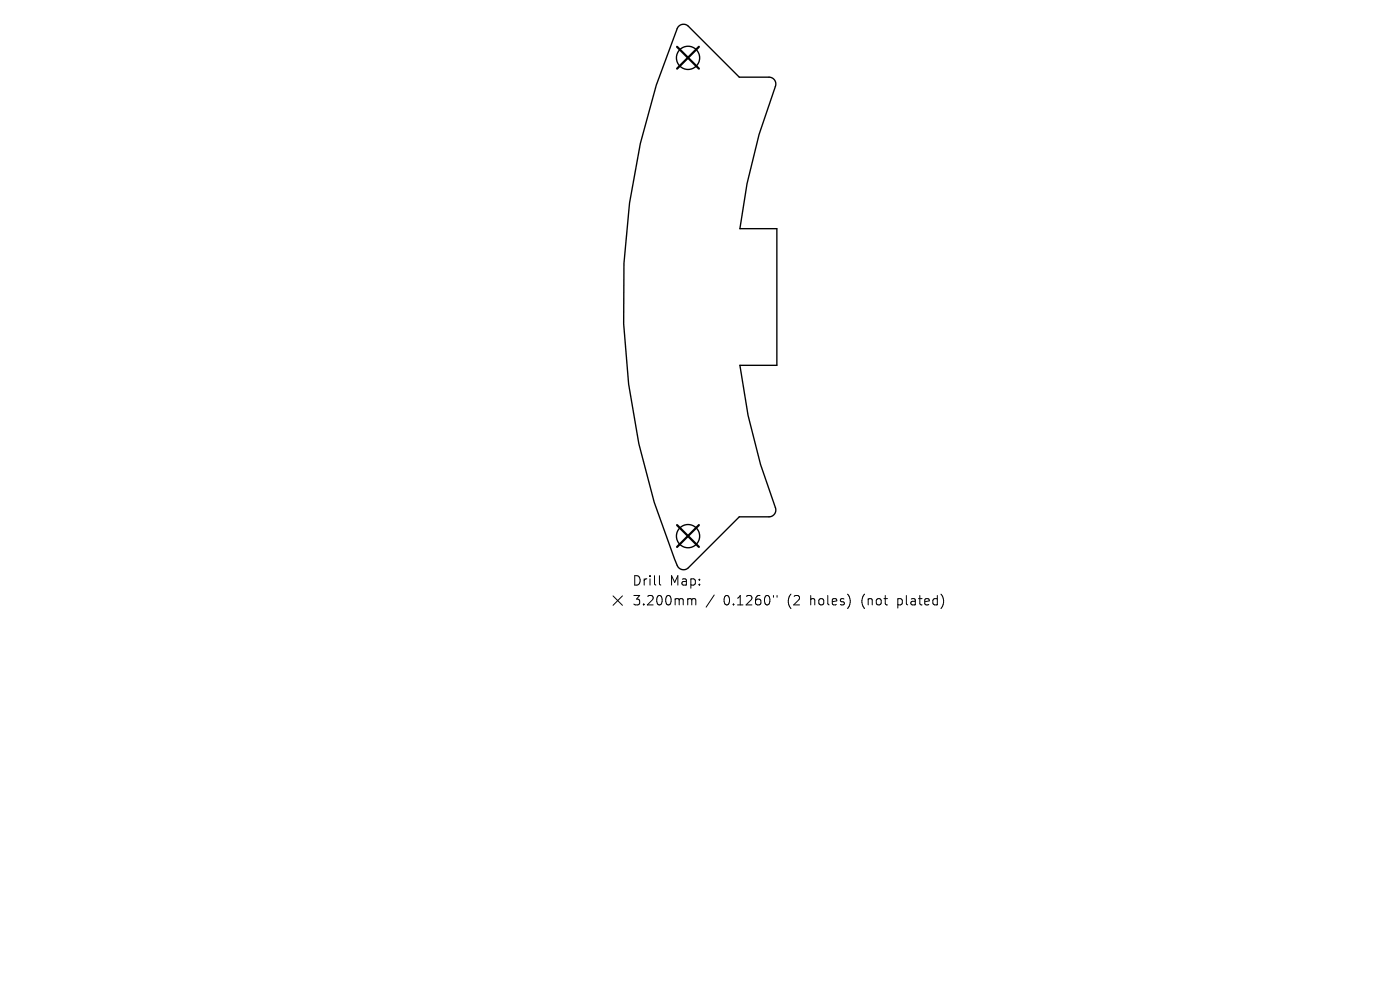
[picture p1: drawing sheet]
<svg xmlns="http://www.w3.org/2000/svg" width="297mm" height="210mm" viewBox="0 0 297 210" stroke-linecap="round" stroke-linejoin="round" font-family="sans-serif">
<defs><g id="words">
<g font-size="2.8">
<text x="134.1" y="124.5">Drill</text>
<text x="142.1" y="124.5">Map:</text>
<text x="134.1" y="128.7">3.200mm</text>
<text x="153.5" y="128.7">0.1260&quot;</text>
<text x="167.2" y="128.7">(2</text>
<text x="172.2" y="128.7">holes)</text>
<text x="183.2" y="128.7">(not</text>
<text x="191.1" y="128.7">plated)</text>
</g>
</g></defs>
<g fill="none" stroke="#000" stroke-width=".29">
<path d="M144 5.6a1.45 1.45 0 0 1 2 0l10.8 10.8h6.3a1.45 1.45 0 0 1 1.4 1.9l-3.5 10.2-2.5 10.5-1.5 9.5h7.8v29h-7.8a124 124 0 0 0 7.5 30.3 1.45 1.45 0 0 1-1.4 1.8h-6.3l-10.8 10.8a1.45 1.45 0 0 1-2.3-.4 146.1 146.1 0 0 1 .3-114.4z"/>
<circle cx="146" cy="12.3" r="2.46"/>
<circle cx="146" cy="113.7" r="2.46"/>
</g>
<path d="M143.6 9.9l4.7 4.7M148.3 9.9l-4.7 4.7M143.6 111.4l4.7 4.6M148.3 111.4l-4.7 4.6" fill="none" stroke="#000" stroke-width=".46"/>
<path d="M130.1 126.4l2 2M132.1 126.4l-2 2M139.9 122.1v1.7l.3 .3M146.2 127h.3l.3 .3M146.8 127.3l.2-.3 .5 .1 .1 1.2M146.8 127.3v1M151.5 126.2l-1.7 2.6M164.1 126.3v.4M164.8 126.3v.4" fill="none" stroke="#000" stroke-width=".21"/>
<use href="#words"/>
</svg>
